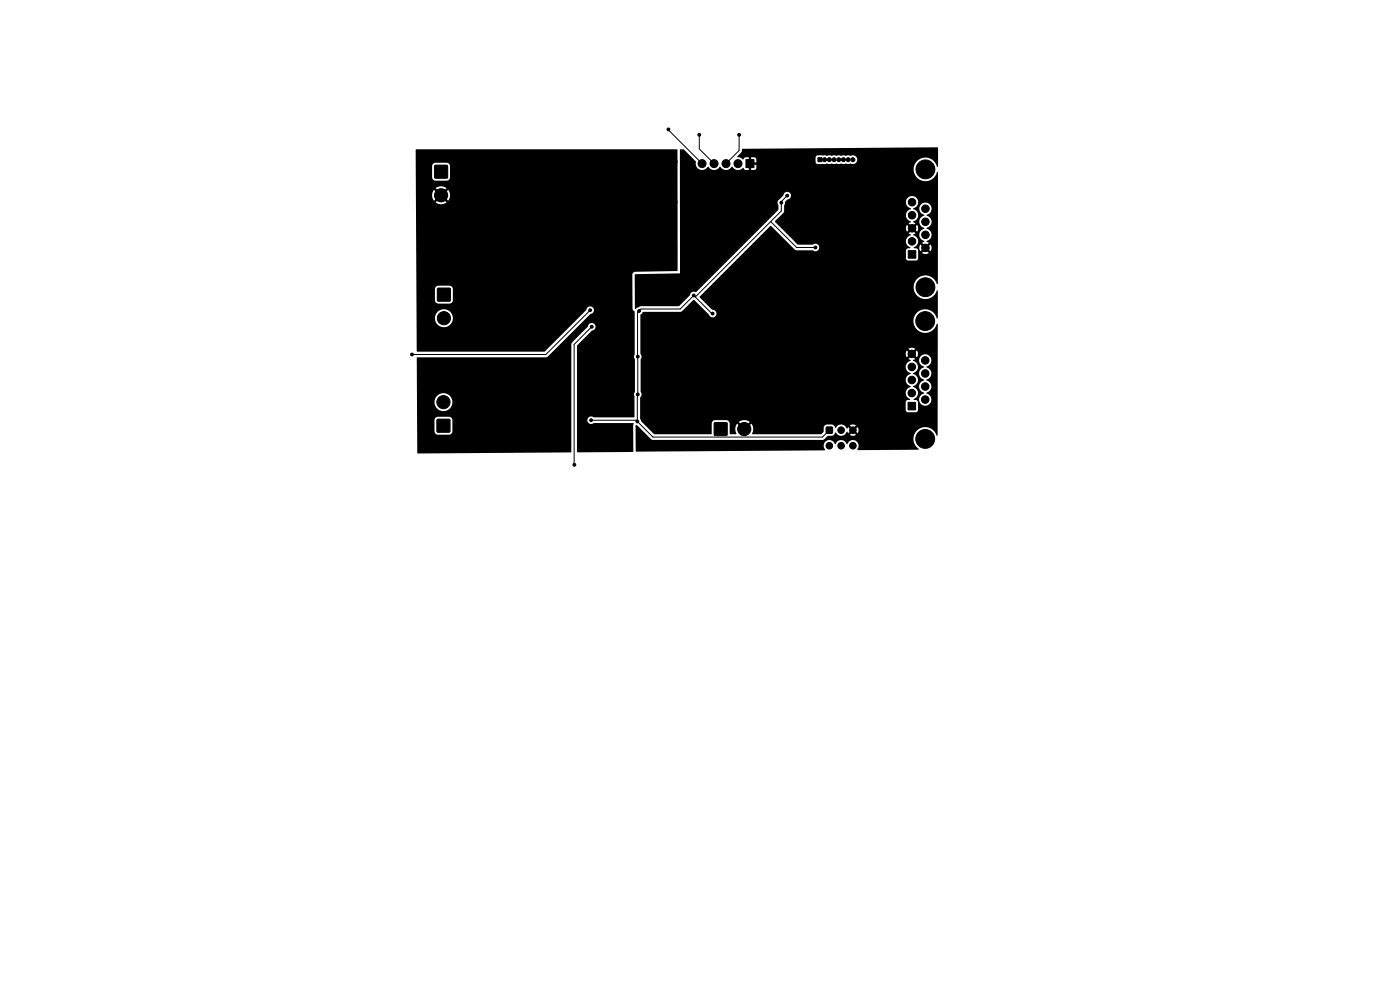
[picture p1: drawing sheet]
<svg xmlns="http://www.w3.org/2000/svg" width="297mm" height="210mm" viewBox="0 0 297 210" stroke-linecap="round" stroke-linejoin="round" font-family="sans-serif">
<g fill="#000" stroke="#000" stroke-width=".21">
<path d="M92.2 35.1h2.7v2.7h-2.7zM158.2 33.9h1.7v1.7h-1.7zM173.5 33.5h.9v.8h-.9zM192.7 53.2h1.6v1.6h-1.6zM92.8 61.2h2.7v2.6h-2.7zM92.7 89h2.7v2.6h-2.7zM151.6 89.7h2.6v2.6h-2.6zM175.3 90.6h1.3v1.3h-1.3zM192.6 85.4h1.6v1.6h-1.6z"/>
<circle cx="132.9" cy="34.3" r=".4"/>
<circle cx="134.6" cy="32.6" r=".4"/>
<circle cx="141.8" cy="27.5" r=".3"/>
<circle cx="141.8" cy="32.8" r=".4"/>
<circle cx="143.1" cy="37.5" r=".4"/>
<circle cx="143.3" cy="34.3" r=".4"/>
<circle cx="148.4" cy="28.6" r=".3"/>
<circle cx="148.9" cy="34.7" r=".85"/>
<circle cx="151.5" cy="34.7" r=".85"/>
<circle cx="154" cy="34.7" r=".85"/>
<circle cx="156.6" cy="34.7" r=".85"/>
<circle cx="156.8" cy="28.6" r=".3"/>
<circle cx="162" cy="34" r=".3"/>
<circle cx="164" cy="32.5" r=".3"/>
<circle cx="170" cy="32.5" r=".3"/>
<circle cx="172" cy="34.3" r=".3"/>
<circle cx="174.9" cy="33.9" r=".42"/>
<circle cx="175.9" cy="33.9" r=".42"/>
<circle cx="176.9" cy="33.9" r=".42"/>
<circle cx="177.9" cy="33.9" r=".42"/>
<circle cx="178.9" cy="33.9" r=".42"/>
<circle cx="179.9" cy="33.9" r=".42"/>
<circle cx="180.9" cy="33.9" r=".42"/>
<circle cx="182.8" cy="38.6" r=".3"/>
<circle cx="182.9" cy="35" r=".3"/>
<circle cx="184.5" cy="36.6" r=".3"/>
<circle cx="196.3" cy="35.9" r="2"/>
<circle cx="93.6" cy="41.4" r="1.4"/>
<circle cx="101.3" cy="46.7" r=".4"/>
<circle cx="101.3" cy="50.4" r=".4"/>
<circle cx="104.8" cy="54.5" r=".4"/>
<circle cx="116.9" cy="53.5" r=".4"/>
<circle cx="120" cy="51.5" r=".4"/>
<circle cx="121.9" cy="52.9" r=".4"/>
<circle cx="124.2" cy="51.7" r=".4"/>
<circle cx="125.9" cy="53.2" r=".4"/>
<circle cx="129" cy="57.7" r=".4"/>
<circle cx="131.1" cy="59.7" r=".4"/>
<circle cx="137.9" cy="54" r=".4"/>
<circle cx="140.3" cy="52.3" r=".4"/>
<circle cx="143.2" cy="42.9" r=".4"/>
<circle cx="159.1" cy="54.3" r=".3"/>
<circle cx="165.7" cy="43" r=".3"/>
<circle cx="167" cy="41.5" r=".3"/>
<circle cx="171.6" cy="49.1" r=".3"/>
<circle cx="173" cy="52.5" r=".3"/>
<circle cx="174.6" cy="49.1" r=".3"/>
<circle cx="178.3" cy="45.6" r=".3"/>
<circle cx="179.6" cy="46.9" r=".3"/>
<circle cx="179.6" cy="43.9" r=".3"/>
<circle cx="193.5" cy="48.4" r=".8"/>
<circle cx="193.5" cy="42.9" r=".8"/>
<circle cx="193.5" cy="51.2" r=".8"/>
<circle cx="193.5" cy="45.7" r=".8"/>
<circle cx="196.3" cy="52.6" r=".8"/>
<circle cx="196.3" cy="47" r=".8"/>
<circle cx="196.3" cy="44.3" r=".8"/>
<circle cx="196.3" cy="49.8" r=".8"/>
<circle cx="87.4" cy="75.2" r=".3"/>
<circle cx="94.2" cy="67.5" r="1.4"/>
<circle cx="99.4" cy="66.4" r=".4"/>
<circle cx="101.5" cy="67.9" r=".4"/>
<circle cx="102.5" cy="61.1" r=".4"/>
<circle cx="102.9" cy="69.1" r=".4"/>
<circle cx="110.5" cy="76.4" r=".4"/>
<circle cx="117.3" cy="76.5" r=".4"/>
<circle cx="125.2" cy="65.8" r=".3"/>
<circle cx="125.5" cy="69.3" r=".3"/>
<circle cx="127.8" cy="69.6" r=".4"/>
<circle cx="129.4" cy="68.2" r=".4"/>
<circle cx="129.8" cy="77" r=".4"/>
<circle cx="131.4" cy="78.9" r=".4"/>
<circle cx="135.3" cy="75.7" r=".3"/>
<circle cx="135.6" cy="66" r=".3"/>
<circle cx="142.8" cy="62.6" r=".3"/>
<circle cx="142.9" cy="68.8" r=".3"/>
<circle cx="144.2" cy="61.2" r=".3"/>
<circle cx="147.2" cy="62.7" r=".3"/>
<circle cx="151.2" cy="66.5" r=".3"/>
<circle cx="157.1" cy="78.1" r=".3"/>
<circle cx="158.5" cy="74" r=".3"/>
<circle cx="158.9" cy="79.6" r=".3"/>
<circle cx="165.7" cy="66.7" r=".3"/>
<circle cx="169.3" cy="67.6" r=".3"/>
<circle cx="169.4" cy="64.1" r=".3"/>
<circle cx="171.2" cy="65.9" r=".3"/>
<circle cx="193.4" cy="75.1" r=".8"/>
<circle cx="193.4" cy="77.8" r=".8"/>
<circle cx="196.3" cy="79.2" r=".8"/>
<circle cx="196.3" cy="76.5" r=".8"/>
<circle cx="196.3" cy="68.1" r="2"/>
<circle cx="196.3" cy="60.9" r="2"/>
<circle cx="94.1" cy="85.3" r="1.4"/>
<circle cx="99.5" cy="88.4" r=".4"/>
<circle cx="101.3" cy="90" r=".4"/>
<circle cx="102.7" cy="83.1" r=".4"/>
<circle cx="103" cy="88.4" r=".4"/>
<circle cx="103.1" cy="91.1" r=".4"/>
<circle cx="121.8" cy="98.6" r=".3"/>
<circle cx="125.4" cy="89.1" r=".3"/>
<circle cx="131.9" cy="93.5" r=".4"/>
<circle cx="135.2" cy="89.4" r=".3"/>
<circle cx="135.3" cy="83.7" r=".3"/>
<circle cx="137.8" cy="93.4" r=".3"/>
<circle cx="157.9" cy="91" r="1.4"/>
<circle cx="165.6" cy="89.8" r=".3"/>
<circle cx="165.6" cy="86.7" r=".3"/>
<circle cx="167" cy="90.1" r=".3"/>
<circle cx="167" cy="88.3" r=".3"/>
<circle cx="170.5" cy="89.9" r=".3"/>
<circle cx="171.7" cy="88.3" r=".3"/>
<circle cx="175.9" cy="94.5" r=".7"/>
<circle cx="178.4" cy="91.2" r=".7"/>
<circle cx="178.4" cy="94.5" r=".7"/>
<circle cx="180.9" cy="94.5" r=".7"/>
<circle cx="180.9" cy="91.2" r=".7"/>
<circle cx="193.4" cy="80.6" r=".8"/>
<circle cx="193.4" cy="83.4" r=".8"/>
<circle cx="196.3" cy="84.8" r=".8"/>
<circle cx="196.3" cy="82" r=".8"/>
<circle cx="196.3" cy="93.1" r="2"/>
</g>
<path d="M141.8 27.5l7.1 7.2M148.3 28.6v3l3.2 3.1M156.8 28.6v3.3l-2.8 2.8M163.5 47l5.5 5.5h4M167 41.5l-1.3 1.3v2l-18.2 18.2M125.2 65.8l-9.4 9.4h-28.4M125.5 69.3l-3.7 3.8v25.5M151.2 66.5l-.4-.2-3.6-3.6-2.9 2.9h-8.3l-.8 .7v23.1M125.4 89.1h9.5l3.6 3.6h36l1.4-1.4" fill="none" stroke="#000" stroke-width=".21"/>
<path d="M88.2 31.7h55.5v25.7l-8.9 .3-.4 .1-.2 .3v7.4l.5 .7-.1 8.9-.1 .5 .2 .6v6.9l-.2 .5 .1 4.9h-8.6a.82 .82 0 0 0-1.2 .1 .82 .82 0 0 0 0 1.1 .82 .82 0 0 0 1.2 0l8.4 .1-.1 6-11.9 .1v-22.5l3.2-3.3a.82 .82 0 0 0 .7-.8 .82 .82 0 0 0-.8-.8 .82 .82 0 0 0-.8 .8l-3.4 3.4-.1 .3-.1 23-32.5 .2-.1-7.1h3.7v2.4a.74 .74 0 0 0 .7 .7h2.4l.5-.3 .2-.4v-2.4l-.3-.5-.4-.2h-2.4l-.6 .3-.1 .4h-3.7v-3.9h3.7a1.9 1.9 0 0 0 2.6 1.9 1.9 1.9 0 0 0 .5-3.3 1.9 1.9 0 0 0-3.1 1.1v.3h-3.7v-9.4h27.4l.3-.1 9-9.1a.82 .82 0 0 0 .8-.8 .82 .82 0 0 0-.8-.8 .82 .82 0 0 0-.8 .8l-8.9 8.8h-27l-.1-7.2h3.9v.2a1.9 1.9 0 0 0 2.9 1.5 1.9 1.9 0 0 0 0-3.2 1.9 1.9 0 0 0-2.9 1.5h-3.9l-.1-6.1h4v2.4l.1 .4 .6 .3h2.4l.4-.2 .3-.4v-2.6l-.2-.3-.4-.3h-2.5l-.6 .3-.1 .4h-4l-.1-20h3.5l.1 .7 .3 .6 .9-.9 .3 .3-.9 .9 .1 .1a1.89 1.89 0 0 0 2.2-.1l-.9-.9 .4-.3 .9 .9 .1-.1a1.89 1.89 0 0 0-.1-2.2l-.9 .9-.4-.4 .9-.9-.1-.1a1.89 1.89 0 0 0-2.2 .1l.9 .9-.3 .4-.9-.9-.4 1h-3.5v-6.1h3.5v2.4l.3 .6 .4 .1h2.4l.4-.1 .3-.5-.1-2.7-.5-.5h-2.5l-.6 .3-.1 .4h-3.5zM144.2 31.7h.9l2.5 2.5a1.43 1.43 0 0 0 .8 1.8 1.43 1.43 0 0 0 1.8-.7 1.48 1.48 0 0 0 2.6 0 1.48 1.48 0 0 0 2.5 0 1.52 1.52 0 0 0 2.4 .3l.3 .4 .8 .1v-1h.5v1l1-.2 .2-.9h-1v-.5h1l-.1-.7-.2-.4h12.8v1l.4 .4 7-.1a.97 .97 0 0 0 1.5-.8 .97 .97 0 0 0-1.5-.8l-6.9-.2-.3 .2-.2 .3h-13.7v.9h-.5v-.9h-.8l-.3 .4-1.3-.6 .9-.9 .2-.7 41.4-.4 .1 .2v3.9l-.2 .1a2.51 2.51 0 0 0-3.9-1.6 2.51 2.51 0 0 0 0 4.2 2.51 2.51 0 0 0 3.9-1.5l.2 .1v23.6l-.2 .1a2.51 2.51 0 0 0-3.9-1.4 2.51 2.51 0 0 0 0 4.1 2.51 2.51 0 0 0 3.9-1.4l.2 .1-.1 5.8-.1 .1a2.54 2.54 0 0 0-3.9-1.6 2.54 2.54 0 0 0 0 4.2 2.54 2.54 0 0 0 3.9-1.6l.1 .2v23.5l-.1 .1a2.56 2.56 0 0 0-4-1.3 2.56 2.56 0 0 0 .1 4.2l-.1 .1h-12.9a1.26 1.26 0 0 0-.4-1.9 1.26 1.26 0 0 0-1.8 .7 1.32 1.32 0 0 0-1.2-.9 1.32 1.32 0 0 0-1.3 .9 1.25 1.25 0 0 0-1.8-.8 1.25 1.25 0 0 0-.4 1.9l-.1 .2-39.9 .3-.1-.1-.1-5.4 .4-.1 2.9 3 .3 .1h36.2l1-.8 1.1-.1 .5-.7a1.35 1.35 0 0 0 1.3 .7 1.35 1.35 0 0 0 1.2-.8l.2 .3 .6-.6 .4 .4-.6 .6a1.2 1.2 0 0 0 1.3 0l-.6-.6 .4-.4 .6 .6a1.2 1.2 0 0 0-.1-1.3l-.5 .6-.4-.4 .6-.6a1.2 1.2 0 0 0-1.3 0l.6 .6-.4 .4-.6-.6-.2 .3a1.34 1.34 0 0 0-1.2-.9 1.34 1.34 0 0 0-1.2 .8l-.3-.5-.5-.2h-1.3l-.5 .5v1l-.5 .5h-14.5l-.2-.1a1.91 1.91 0 0 0-.1-2.1l-.9 .9-.4-.4 .9-.9-.1-.1a1.89 1.89 0 0 0-2.2 .1l.9 .9-.3 .4-.9-.9-.1 .1a2.18 2.18 0 0 0-.1 2.1l-1.4-.1v-2.3l-.3-.4-.4-.2h-2.4l-.4 .2-.3 .4-.1 2.4h-12.1l-2.8-2.7-.2-.6v-4.4l.3-.6-.2-.7v-5.4h56.2a1.65 1.65 0 0 0 1.1 1.5 1.43 1.43 0 0 0-1.1 1.4 1.43 1.43 0 0 0 1.1 1.4 1.43 1.43 0 0 0-1.1 1.3 1.43 1.43 0 0 0 1 1.4l-.7 .2-.3 .3 .1 2 .3 .2h1.8l.4-.3v-1.9l-.2-.3-.7-.1v-.2a1.37 1.37 0 0 0 .9-1.3 1.37 1.37 0 0 0-1-1.3 1.43 1.43 0 0 0 1-1.4 1.43 1.43 0 0 0-1-1.4 1.43 1.43 0 0 0 1-1.3 1.43 1.43 0 0 0-1-1.4v-.1h1.3v.2a1.71 1.71 0 0 0 1.1 1.2 1.43 1.43 0 0 0-1.1 1.4 1.43 1.43 0 0 0 1.1 1.4 1.43 1.43 0 0 0-1.1 1.4 1.43 1.43 0 0 0 1.1 1.4 1.38 1.38 0 0 0-1.1 1.3 1.38 1.38 0 0 0 1 1.3 1.35 1.35 0 0 0 1.6-1 1.35 1.35 0 0 0-1.1-1.6 1.43 1.43 0 0 0 1.1-1.4 1.43 1.43 0 0 0-1.1-1.4 1.43 1.43 0 0 0 1.1-1.4 1.43 1.43 0 0 0-1.1-1.3 1.37 1.37 0 0 0 1.1-1.4 1.37 1.37 0 0 0-1.2-1.3 1.3 1.3 0 0 0-1.4 1.2h-1.3l.5-.3-.6-.5 .3-.4 .6 .6a1.29 1.29 0 0 0 0-1.5l-.6 .6-.3-.3 .5-.6a1.29 1.29 0 0 0-1.4 0l.6 .6-.3 .3-.7-.5a1.29 1.29 0 0 0 .1 1.4l.6-.6 .3 .4-.6 .5 .5 .3v.2a1.32 1.32 0 0 0-1.1 1.1h-56.2v-1.5a.94 .94 0 0 0 0-1.2v-8.2l.5-.6h8l.3-.2 2.4-2.4 3.3 3.1a.82 .82 0 0 0 1 .6 .82 .82 0 0 0 .6-1 .82 .82 0 0 0-1-.6l-2.6-2.6v-.2l15-15h.2l5.2 5.2h3.6a.82 .82 0 0 0 1.2 0 .82 .82 0 0 0 0-1.2 .82 .82 0 0 0-1.2 0h-3.2l-4.8-4.8v-.2l1.9-1.9 .1-1.4 .2-.8h25.6l.2 .8 .8 .7a1.39 1.39 0 0 0-1 1.4 1.39 1.39 0 0 0 1.1 1.3l-.5 .4 .6 .5-.4 .4-.6-.6a1.29 1.29 0 0 0 0 1.5l.6-.6 .4 .3-.6 .6 .5 .3a1.43 1.43 0 0 0-1.1 1.3 1.43 1.43 0 0 0 .9 1.4l-.7 .2-.2 .4v1.9l.4 .3h1.8l.4-.4v-1.8l-.3-.4h-.6l-.1-.2a1.38 1.38 0 0 0 1-1.4 1.38 1.38 0 0 0-1.1-1.3l.5-.3-.6-.6 .4-.3 .6 .5a1.29 1.29 0 0 0 0-1.4l-.6 .6-.4-.4 .6-.5-.5-.3a1.43 1.43 0 0 0 1.1-1.4 1.43 1.43 0 0 0-1.1-1.4l.1-.1h1.2v.2a1.71 1.71 0 0 0 1.1 1.2 1.38 1.38 0 0 0-1.1 1.2 1.38 1.38 0 0 0 .8 1.5l.3 .1a1.43 1.43 0 0 0-1.1 1.4 1.43 1.43 0 0 0 1.1 1.4l-.5 .3 .6 .6-.4 .4-.6-.6a1.29 1.29 0 0 0 0 1.4l.6-.6 .4 .4-.6 .6a1.29 1.29 0 0 0 1.5 0l-.6-.6 .3-.4 .6 .6a1.29 1.29 0 0 0 0-1.4l-.6 .6-.3-.4 .6-.6-.6-.3a1.43 1.43 0 0 0 1.1-1.4 1.43 1.43 0 0 0-1.1-1.4 1.43 1.43 0 0 0 1.1-1.3 1.43 1.43 0 0 0-1.1-1.4 1.37 1.37 0 0 0 1.1-1.4 1.37 1.37 0 0 0-1.2-1.3 1.3 1.3 0 0 0-1.4 1.2h-1.2a1.31 1.31 0 0 0 1-1.5 1.31 1.31 0 0 0-1.3-1.1 1.31 1.31 0 0 0-1.3 1.2h-25.6l.5-.5a.81 .81 0 0 0 .7-.9 .81 .81 0 0 0-.8-.7 .81 .81 0 0 0-.8 .8l-.9 .8a.85 .85 0 0 0-.2 1.3v.9l-17.5 17.5a.84 .84 0 0 0-1.3 .7l-2.3 2.2h-8.1l-1 .7-.2-.1v-7.3l9.6-.2z" fill="#000"/>
</svg>
